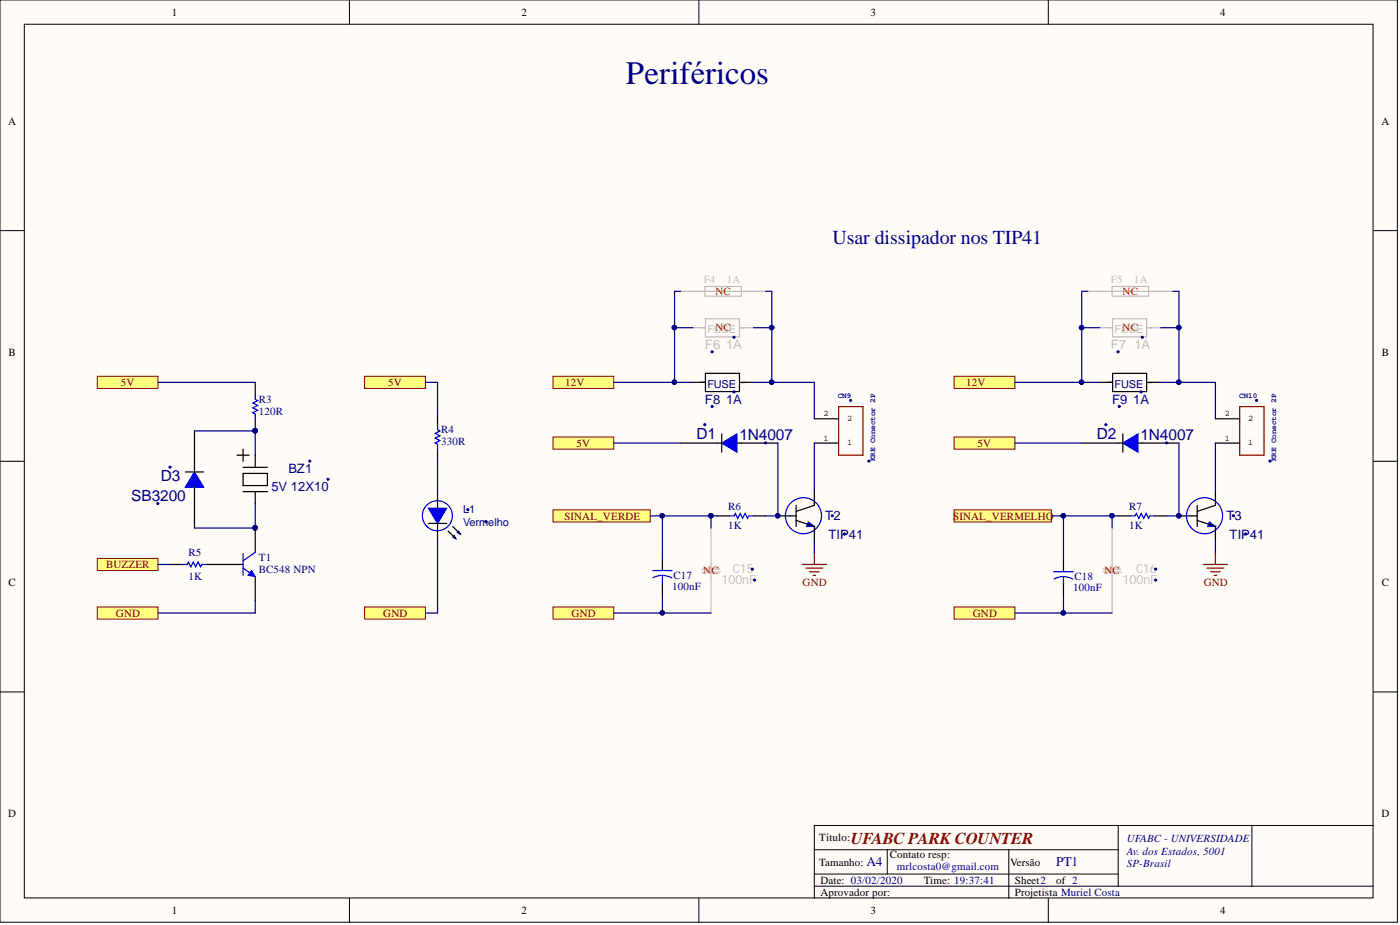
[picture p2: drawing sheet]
<svg xmlns="http://www.w3.org/2000/svg" width="292mm" height="193mm" viewBox="0 0 292 193" stroke-linecap="round" stroke-linejoin="round" font-family="sans-serif">
<defs><g id="words">
<text font-size="6.8" fill="#000080" x="130.6" y="17.5">Periféricos</text>
<text font-size="4.1" fill="#000080" x="173.7" y="51">Usar dissipador nos TIP41</text>
<text font-size="3.5" fill="#800000" x="177.5" y="176">UFABC PARK COUNTER</text>
<g font-size="3.2" fill="#000080">
<text x="145.3" y="91.5">D1</text>
<text x="154.3" y="91.8">1N4007</text>
<text x="228.8" y="91.5">D2</text>
<text x="238" y="91.8">1N4007</text>
<text x="33.6" y="100.4">D3</text>
<text x="27.4" y="104.4">SB3200</text>
</g>
<g font-size="2.8" fill="#000080">
<text x="180.8" y="180.7">A4</text>
<text x="220.4" y="180.7">PT1</text>
</g>
<g font-size="2.7" fill="#bfbebc">
<text x="147.1" y="72.8">F6</text>
<text x="151.5" y="72.8">1A</text>
<text x="231.8" y="72.8">F7</text>
<text x="236.7" y="72.8">1A</text>
</g>
<g font-size="2.7" fill="#000080">
<text x="147.1" y="84.2">F8</text>
<text x="151.5" y="84.2">1A</text>
<text x="232" y="84.2">F9</text>
<text x="236.4" y="84.2">1A</text>
<text x="60.2" y="98.7">BZ1</text>
<text x="56.6" y="102.5">5V 12X10</text>
<text x="172.2" y="108.6">T2</text>
<text x="172.9" y="112.4">TIP41</text>
<text x="255.9" y="108.6">T3</text>
<text x="256.5" y="112.4">TIP41</text>
</g>
<g font-size="2.6" fill="#bfbebc">
<text x="152.9" y="119.6">C15</text>
<text x="237" y="119.6">C16</text>
<text x="150.5" y="121.9">100nF</text>
<text x="234.2" y="121.9">100nF</text>
</g>
<g font-size="2.3">
<text x="35.8" y="3.3">1</text>
<text x="108.8" y="3.3">2</text>
<text x="181.7" y="3.3">3</text>
<text x="254.6" y="3.3">4</text>
<text x="1.7" y="26.1">A</text>
<text x="288.2" y="26.1">A</text>
<text x="1.8" y="74.2">B</text>
<text x="288.3" y="74.2">B</text>
<text x="1.8" y="122.3">C</text>
<text x="288.3" y="122.3">C</text>
<text x="1.7" y="170.4">D</text>
<text x="288.2" y="170.4">D</text>
<text x="170.9" y="175.5">Título:</text>
<text x="185.6" y="179">Contato resp:</text>
<text x="170.9" y="180.6">Tamanho:</text>
<text x="171.2" y="184.4">Date: 03/02/2020</text>
<text x="192.7" y="184.4">Time: 19:37:41</text>
<text x="210.7" y="180.6">Versão</text>
<text x="211.7" y="184.4">Sheet2</text>
<text x="220.4" y="184.4">of 2</text>
<text x="35.8" y="190.7">1</text>
<text x="108.8" y="190.7">2</text>
<text x="171.2" y="186.9">Aprovador por:</text>
<text x="181.7" y="190.7">3</text>
<text x="211.7" y="186.9">Projetista Muriel Costa</text>
<text x="254.6" y="190.7">4</text>
</g>
<g font-size="2.3" fill="#bfbebc">
<text x="146.8" y="59">F4</text>
<text x="151.6" y="59">1A</text>
<text x="231.8" y="59">F5</text>
<text x="236.6" y="59">1A</text>
<text x="147.6" y="69.6">FUSE</text>
<text x="232.5" y="69.6">FUSE</text>
</g>
<g font-size="2.3" fill="#f00">
<text x="149.3" y="61.5">NC</text>
<text x="234.2" y="61.5">NC</text>
<text x="149.3" y="69.1">NC</text>
<text x="234.2" y="69.1">NC</text>
<text x="146.7" y="119.8">NC</text>
<text x="230.4" y="119.8">NC</text>
</g>
<g font-size="2.3" fill="#800000">
<text x="25.2" y="80.5">5V</text>
<text x="81" y="80.5">5V</text>
<text x="117.9" y="80.5">12V</text>
<text x="201.6" y="80.5">12V</text>
<text x="120.3" y="93.2">5V</text>
<text x="204" y="93.2">5V</text>
<text x="117.7" y="108.4">SINAL_VERDE</text>
<text x="198.9" y="108.4">SINAL_VERMELHO</text>
<text x="22.1" y="118.5">BUZZER</text>
<text x="167.5" y="122.3">GND</text>
<text x="251.1" y="122.3">GND</text>
<text x="24.2" y="128.6">GND</text>
<text x="80" y="128.6">GND</text>
<text x="119.3" y="128.6">GND</text>
<text x="203" y="128.6">GND</text>
</g>
<g font-size="2.3" fill="#000080">
<text x="147.6" y="80.9">FUSE</text>
<text x="232.5" y="80.9">FUSE</text>
<text x="54" y="86.6">120R</text>
<text x="54" y="84.1">R3</text>
<text x="92.1" y="92.9">330R</text>
<text x="92.1" y="90.4">R4</text>
<text x="96.6" y="107.1">L1</text>
<text x="151.9" y="106.4">R6</text>
<text x="235.6" y="106.4">R7</text>
<text x="96.6" y="109.7">Vermelho</text>
<text x="151.9" y="110.4">1K</text>
<text x="235.6" y="110.4">1K</text>
<text x="39.3" y="116">R5</text>
<text x="54" y="117">T1</text>
<text x="54" y="119.5">BC548 NPN</text>
<text x="39.3" y="121">1K</text>
<text x="140.2" y="123.1">100nF</text>
<text x="140.5" y="120.8">C17</text>
<text x="223.9" y="123.3">100nF</text>
<text x="224.2" y="121">C18</text>
<text x="235.1" y="175.8">UFABC - UNIVERSIDADE</text>
<text x="235.1" y="178.3">Av. dos Estados, 5001</text>
<text x="187.1" y="181.6">mrlcosta0@gmail.com</text>
<text x="235.1" y="180.8">SP-Brasil</text>
</g>
<g font-size="1.8">
<text x="171.8" y="86.9">2</text>
<text x="176.8" y="87.9">2</text>
<text x="255.5" y="86.9">2</text>
<text x="260.4" y="87.9">2</text>
<text x="171.8" y="91.9">1</text>
<text x="176.8" y="92.9">1</text>
<text x="255.5" y="91.9">1</text>
<text x="260.4" y="92.9">1</text>
</g>
<g font-size="1.6" fill="#000080">
<text x="174.8" y="83.1">CN9</text>
<text x="258.6" y="83.1">CN10</text>
<text x="182.6" y="96.2" transform="rotate(-90 182.6 96.2)">KRE Conector 2P</text>
<text x="266.3" y="96.2" transform="rotate(-90 266.3 96.2)">KRE Conector 2P</text>
</g>
</g></defs>
<g fill="#fffcf8" stroke="#000" stroke-width=".21">
<path d="M0 0h291.6v192.4h-291.6z"/>
<path d="M5.1 5.1h281.4v182.2h-281.4z"/>
</g>
<g fill="none" stroke="#000" stroke-width=".21">
<path d="M72.9 0v5.1M145.8 0v5.1M218.7 0v5.1M0 48.1h5.1M286.6 48.1h5M0 96.2h5.1M286.6 96.2h5M0 144.3h5.1M286.6 144.3h5M169.9 177.3h63.4M185.1 177.3v5M210.5 177.3v10.1"/>
<path d="M233.3 172.2v12.7M261.2 172.2h-91.3v15.2M286.6 172.2h-25.4v12.7M72.9 187.4v5.1M145.8 187.4v5.1M169.9 184.9h116.7M169.9 182.3h63.4M218.7 187.4v5.1"/>
</g>
<path d="M91.3 86.1v2.5M91.3 93.7v2.5" fill="none" stroke="#000" stroke-width=".25"/>
<path d="M91.3 88.6v1l.5 .3-1 .5 1 .5-1 .5 1 .5-1 .5 .5 .3v1" fill="none" stroke="#00f" stroke-width=".25"/>
<g fill="#ffff80" stroke="#800000" stroke-width=".21">
<path d="M76.1 78.5h12.7v2.5h-12.7z" fill-rule="evenodd"/>
<path d="M20.3 116.5h12.7v2.5h-12.7z" fill-rule="evenodd"/>
</g>
<path d="M35.5 117.8h2.5M43.1 117.8h7.6M53.3 110.2v5M53.3 120.3v5.1" fill="none" stroke="#000" stroke-width=".25"/>
<path d="M38 117.8h1.1l.2-.6 .5 1.1 .5-1.1 .5 1.1 .5-1.1 .5 1.1 .3-.5h1M50.7 118.5l2.6 1.8M50.7 115.5v4.5M53.3 115.2l-2.6 1.8" fill="none" stroke="#00f" stroke-width=".25"/>
<circle cx="53.2" cy="110.1" r=".47" fill="#000080" stroke="#000080" stroke-width=".21"/>
<path d="M52.5 119l.8 1.3-1.6-.3z" fill="#00f"/>
<path d="M52.5 119l.8 1.3-1.6-.3z" fill="none" stroke="#00f" stroke-width=".21"/>
<circle cx="53.2" cy="110.1" r=".47" fill="#000080" stroke="#000080" stroke-width=".21"/>
<g fill="#ffff80" stroke="#800000" stroke-width=".21">
<path d="M20.3 78.5h12.7v2.5h-12.7z" fill-rule="evenodd"/>
<path d="M20.3 126.6h12.7v2.6h-12.7z" fill-rule="evenodd"/>
</g>
<g fill="#000080" stroke="#000080" stroke-width=".21">
<circle cx="68.4" cy="100" r=".22"/>
<circle cx="64.6" cy="96.2" r=".22"/>
<circle cx="53.2" cy="89.9" r=".47"/>
</g>
<path d="M53.3 79.8v2.5M49.4 95h2.6M50.7 97.5h5.1M50.7 98.8h5.1v2.5h-5.1zM50.7 93.7v2.5M53.3 87.4v2.5M53.3 95v2.5M50.7 102.6h5.1M53.3 102.6v2.5" fill="none" stroke="#000" stroke-width=".25"/>
<path d="M53.3 82.3v1l.5 .3-1.1 .5 1.1 .5-1.1 .5 1.1 .5-1.1 .5 .6 .3v1" fill="none" stroke="#00f" stroke-width=".25"/>
<path d="M76.1 126.6h12.7v2.6h-12.7z" fill-rule="evenodd" fill="#ffff80" stroke="#800000" stroke-width=".21"/>
<circle cx="91.3" cy="107.6" r="3.1" fill="none" stroke="#00f" stroke-width=".25"/>
<path d="M91.3 105.1v.9" fill="none" stroke="#000" stroke-width=".25"/>
<path d="M89.4 106h3.8l-1.9 3.2z" fill="#00f"/>
<path d="M89.4 106h3.8l-1.9 3.2z" fill="none" stroke="#00f" stroke-width=".25"/>
<path d="M95.4 111.1l.3-.3 .3 .6z" fill="#00f"/>
<path d="M95.4 111.1l.3-.3 .3 .6z" fill="none" stroke="#00f" stroke-width=".25"/>
<path d="M94.8 111.7l.3 .7-.6-.3z" fill="#00f"/>
<g fill="none" stroke="#00f" stroke-width=".25">
<path d="M94.8 111.7l.3 .7-.6-.3z"/>
<circle cx="251.3" cy="107.6" r="3.8"/>
</g>
<path d="M89.4 109.2h3.8M91.3 102.6v2.5M91.3 109.2v3.5M93.5 110.8l1.6 1.6M94.5 109.8l1.5 1.6M253.6 105.4l-3.8 1.3" fill="none" stroke="#000" stroke-width=".25"/>
<g fill="#000080" stroke="#000080" stroke-width=".21">
<circle cx="101.4" cy="108.9" r=".22"/>
<circle cx="97.6" cy="106.3" r=".22"/>
</g>
<path d="M252.3 108.9l1.3 .9h-1.6z" fill="#00f"/>
<path d="M252.3 108.9l1.3 .9h-1.6z" fill="none" stroke="#00f" stroke-width=".25"/>
<path d="M246 107.6h3.8M249.8 108.6l3.8 1.2v2.9M249.8 105.4v4.4M253.6 102.6v2.8" fill="none" stroke="#000" stroke-width=".25"/>
<g fill="#000080" stroke="#000080" stroke-width=".21">
<circle cx="259.9" cy="111.4" r=".22"/>
<circle cx="257.4" cy="107.6" r=".22"/>
</g>
<g fill="#ffff80" stroke="#800000" stroke-width=".21">
<path d="M199.1 78.5h12.6v2.5h-12.6z" fill-rule="evenodd"/>
<path d="M199.1 106.4h20.3v2.5h-20.3z" fill-rule="evenodd"/>
</g>
<path d="M229.5 79.8h2.6M232.1 77.9h7.1v3.8h-7.1zM239.4 79.8h.9M239.6 79.8h2.6M253.6 92.4h5.1M253.6 87.4h5.1M169.9 105.4l-3.8 1.3M233.3 107.6h2.5M240.9 107.6h2.5" fill="none" stroke="#000" stroke-width=".25"/>
<g fill="none" stroke="#00f" stroke-width=".25">
<path d="M235.8 107.6h1.1l.2-.5 .5 1 .5-1 .5 1 .5-1 .5 1 .3-.5h1"/>
<circle cx="167.6" cy="107.6" r="3.8"/>
</g>
<path d="M258.7 84.8h5v10.2h-5z" fill="none" stroke="#800000" stroke-width=".25"/>
<g fill="#000080" stroke="#000080" stroke-width=".21">
<circle cx="262.2" cy="83.5" r=".22"/>
<circle cx="265" cy="96.2" r=".22"/>
<circle cx="238.3" cy="70.4" r=".22"/>
<circle cx="233.3" cy="73.4" r=".22"/>
<circle cx="238.1" cy="81.8" r=".22"/>
<circle cx="233.5" cy="84.8" r=".22"/>
</g>
<path d="M232 59.8h7.6v2h-7.6zM227 60.8h17.7M229.5 68.4h2.6M232.1 66.5h7.1v3.8h-7.1M232.1 66.5v3.8M242.2 68.4h-2.8" fill="none" stroke="#bfbebc" stroke-width=".25"/>
<path d="M168.6 108.9l1.3 .9h-1.6z" fill="#00f"/>
<path d="M168.6 108.9l1.3 .9h-1.6z" fill="none" stroke="#00f" stroke-width=".25"/>
<path d="M162.3 107.6h3.8M166.1 108.6l3.8 1.2v2.9M166.1 105.4v4.4M169.9 102.6v2.8" fill="none" stroke="#000" stroke-width=".25"/>
<g fill="#000080" stroke="#000080" stroke-width=".21">
<circle cx="176.2" cy="111.4" r=".22"/>
<circle cx="173.7" cy="107.6" r=".22"/>
</g>
<path d="M115.4 78.5h12.7v2.5h-12.7z" fill-rule="evenodd" fill="#ffff80" stroke="#800000" stroke-width=".21"/>
<path d="M144.5 79.8h2.6M147.2 77.9h7.1v3.8h-7.1zM154.4 79.8h1M154.7 79.8h2.5M169.9 92.4h5.1M169.9 87.4h5.1M149.6 107.6h2.6M157.2 107.6h2.6" fill="none" stroke="#000" stroke-width=".25"/>
<path d="M152.2 107.6h1l.2-.5 .5 1 .5-1 .5 1 .5-1 .6 1 .2-.5h1" fill="none" stroke="#00f" stroke-width=".25"/>
<path d="M175 84.8h5v10.2h-5zM167.4 117.8h5M168.1 118.5h3.6M168.9 119.3h2M169.9 115.2v2.6M251.1 117.8h5M251.8 118.5h3.6M252.6 119.3h2M253.6 115.2v2.6M169.7 120h.5M253.3 120h.5" fill="none" stroke="#800000" stroke-width=".25"/>
<g fill="#000080" stroke="#000080" stroke-width=".21">
<circle cx="177.5" cy="83.5" r=".22"/>
<circle cx="181.3" cy="96.2" r=".22"/>
<circle cx="153.1" cy="70.4" r=".22"/>
<circle cx="148.6" cy="73.4" r=".22"/>
<circle cx="153.1" cy="81.8" r=".22"/>
<circle cx="148.6" cy="84.8" r=".22"/>
</g>
<path d="M147.1 59.8h7.6v2h-7.6zM142 60.8h17.8M144.5 68.4h2.6M147.2 66.5h7.1v3.8h-7.1M147.2 66.5v3.8M157.2 68.4h-2.8" fill="none" stroke="#bfbebc" stroke-width=".25"/>
<path d="M150.6 92.4l3.2-1.9v3.8z" fill="#00f"/>
<path d="M150.6 92.4l3.2-1.9v3.8z" fill="none" stroke="#00f" stroke-width=".25"/>
<path d="M142 92.4h8.6M150.6 90.5v3.8M153.8 92.4h8.5" fill="none" stroke="#000" stroke-width=".25"/>
<g fill="#000080" stroke="#000080" stroke-width=".21">
<circle cx="159.7" cy="92.4" r=".22"/>
<circle cx="147" cy="88.6" r=".22"/>
</g>
<path d="M234.3 92.4l3.1-1.9v3.8z" fill="#00f"/>
<path d="M234.3 92.4l3.1-1.9v3.8z" fill="none" stroke="#00f" stroke-width=".25"/>
<path d="M225.7 92.4h8.6M234.3 90.5v3.8M237.4 92.4h8.6" fill="none" stroke="#000" stroke-width=".25"/>
<g fill="#000080" stroke="#000080" stroke-width=".21">
<circle cx="243.4" cy="92.4" r=".22"/>
<circle cx="230.7" cy="88.6" r=".22"/>
</g>
<g fill="#ffff80" stroke="#800000" stroke-width=".21">
<path d="M115.4 91.2h12.7v2.5h-12.7z" fill-rule="evenodd"/>
<path d="M199.1 91.2h12.6v2.5h-12.6z" fill-rule="evenodd"/>
<path d="M115.4 106.4h20.3v2.5h-20.3z" fill-rule="evenodd"/>
</g>
<path d="M146.4 118.7h3.8M146.4 119.4h3.9M148.3 110.2v8.5M148.3 119.4v8.5M230.1 118.7h3.8M230.1 119.4h3.8M232 110.2v8.5M232 119.4v8.5" fill="none" stroke="#bfbebc" stroke-width=".25"/>
<g fill="#000080" stroke="#000080" stroke-width=".21">
<circle cx="157.4" cy="121" r=".22"/>
<circle cx="156.9" cy="118.7" r=".22"/>
<circle cx="241.1" cy="121" r=".22"/>
<circle cx="241.1" cy="118.7" r=".22"/>
</g>
<path d="M138.2 116.5v2.5M221.9 116.7v2.6M138.2 121.6v2.5M221.9 121.8v2.5" fill="none" stroke="#000" stroke-width=".25"/>
<path d="M136.2 119h4M219.9 119.3h4M138.2 120l1.2 .2 .8 .4M138.2 120l-1.2 .2-.8 .3M138.2 120v1.6M221.9 120.3l.8 .1 1.2 .4M221.9 120.3l-.8 .1-1.2 .4M221.9 120.3v1.5" fill="none" stroke="#00f" stroke-width=".25"/>
<g fill="#ffff80" stroke="#800000" stroke-width=".21">
<path d="M115.4 126.6h12.7v2.6h-12.7z" fill-rule="evenodd"/>
<path d="M199.1 126.6h12.6v2.6h-12.6z" fill-rule="evenodd"/>
</g>
<path d="M40.6 98.5l1.9 3.1h-3.8z" fill="#00f"/>
<path d="M40.6 98.5l1.9 3.1h-3.8z" fill="none" stroke="#00f" stroke-width=".25"/>
<path d="M38.7 98.5h3.8M40.6 89.9v8.6M40.6 101.6v8.6" fill="none" stroke="#000" stroke-width=".25"/>
<g fill="#000080" stroke="#000080" stroke-width=".21">
<circle cx="32.9" cy="105.1" r=".22"/>
<circle cx="35.5" cy="97.5" r=".22"/>
<circle cx="221.9" cy="107.6" r=".47"/>
<circle cx="232" cy="107.6" r=".47"/>
<circle cx="245.9" cy="107.6" r=".47"/>
<circle cx="245.9" cy="68.3" r=".47"/>
<circle cx="245.9" cy="79.7" r=".47"/>
<circle cx="225.7" cy="79.7" r=".47"/>
<circle cx="225.7" cy="68.3" r=".47"/>
<circle cx="138.2" cy="107.6" r=".47"/>
<circle cx="148.3" cy="107.6" r=".47"/>
<circle cx="162.3" cy="107.6" r=".47"/>
<circle cx="161" cy="68.3" r=".47"/>
<circle cx="161" cy="79.7" r=".47"/>
<circle cx="140.7" cy="68.3" r=".47"/>
<circle cx="138.2" cy="127.8" r=".47"/>
<circle cx="140.7" cy="79.7" r=".47"/>
<circle cx="221.9" cy="127.8" r=".47"/>
<circle cx="53.2" cy="89.9" r=".47"/>
<circle cx="53.2" cy="110.1" r=".47"/>
</g>
<g fill="none" stroke="#000080" stroke-width=".25">
<path d="M33 79.8h20.3M88.8 79.8h2.5v6.3M128.1 79.8h12.6M142 60.8h-1.3v7.6M144.5 68.4h-3.8v11.4h3.8M157.2 68.4h3.8v11.4M157.2 79.8h12.7v7.6M159.8 60.8h1.2v7.6M211.7 79.8h17.8M227 60.8h-1.3v7.6M229.5 68.4h-3.8v11.4M242.2 68.4h3.8v11.4"/>
<path d="M242.2 79.8h11.4v7.6M244.7 60.8h1.3v7.6M40.6 89.9h12.7v5.1M91.3 96.2v6.4M128.1 92.4h13.9M162.3 92.4v15.2h-2.5M169.9 92.4v10.2M211.7 92.4h14M246 92.4v15.2h-2.6M253.6 92.4v10.2M33 117.8h2.5M53.3 105.1v5.1h-12.7"/>
<path d="M91.3 112.7v15.2h-2.5M135.7 107.6h13.9M138.2 107.6v8.9M148.3 107.6v2.6M169.9 112.7v2.5M219.4 107.6h13.9M221.9 107.6v9.1M232 107.6v2.6M253.6 112.7v2.5M53.3 125.4v2.5h-20.3M128.1 127.9h10.1M138.2 124.1v3.8h10.1"/>
<path d="M211.7 127.9h20.3M221.9 124.3v3.6"/>
</g>
<use href="#words"/>
</svg>
